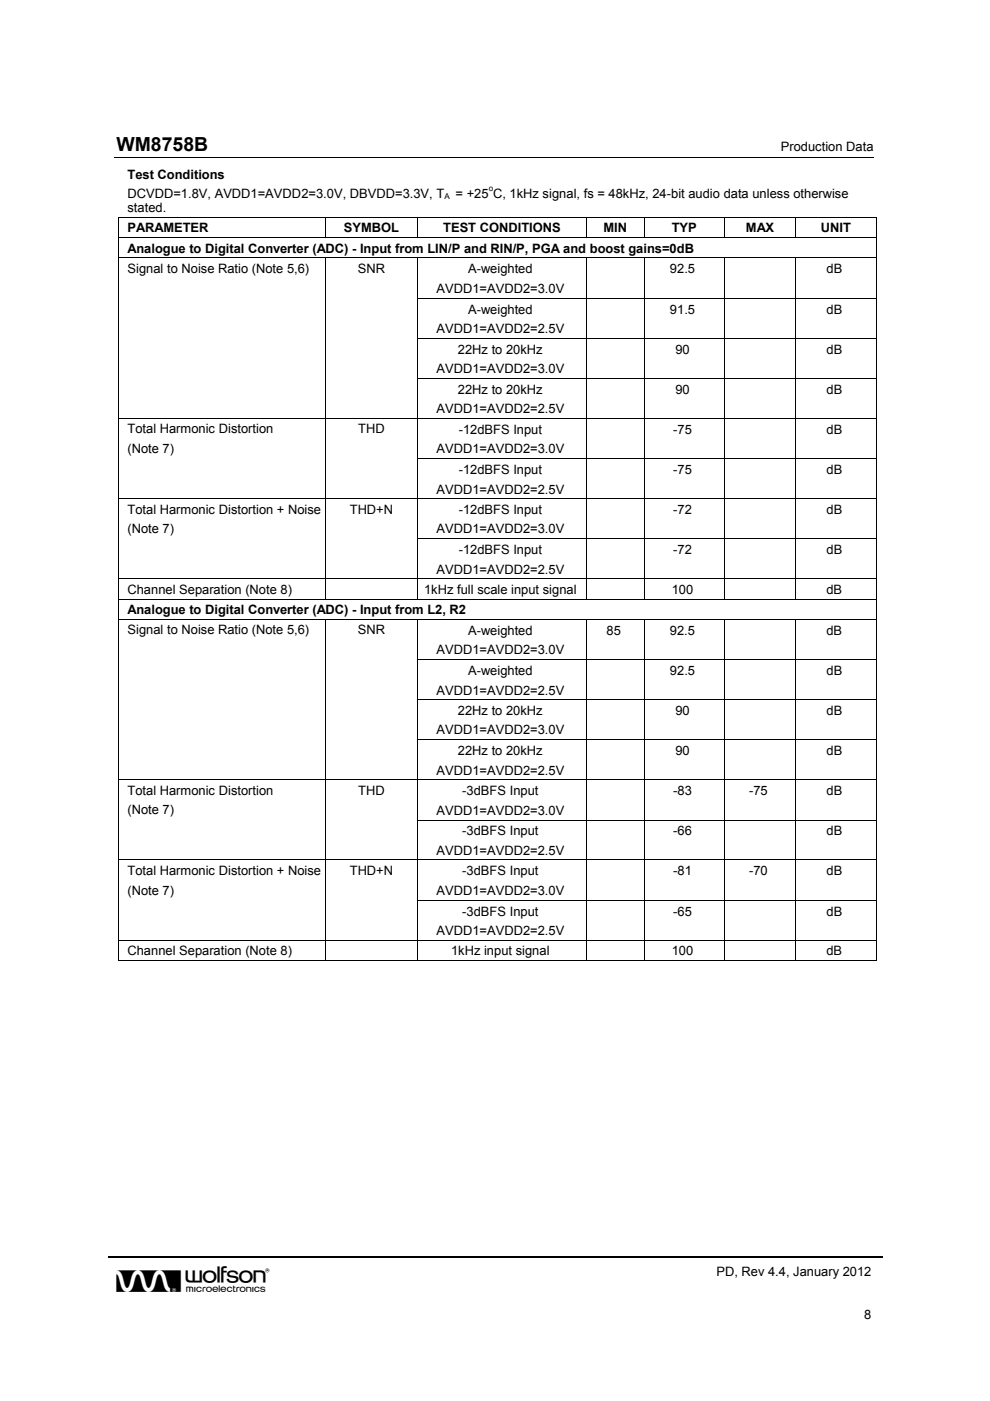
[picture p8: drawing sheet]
<svg xmlns="http://www.w3.org/2000/svg" width="210mm" height="297mm" viewBox="0 0 210 297" stroke-linecap="round" stroke-linejoin="round" font-family="sans-serif">
<defs><g id="words">
<text font-size="6.9" x="24.7" y="274">w</text>
<text font-size="4.1" x="24.7" y="32.1">WM8758B</text>
<g font-size="2.7">
<text x="165.6" y="32.1">Production Data</text>
<text x="27" y="38">Test Conditions</text>
<text x="27" y="41.9">DCVDD=1.8V, AVDD1=AVDD2=3.0V, DBVDD=3.3V, T</text>
<text x="96.6" y="41.9">= +25 C, 1kHz signal, fs = 48kHz, 24-bit audio data unless otherwise</text>
<text x="27" y="45">stated.</text>
<text x="27" y="49.3">PARAMETER</text>
<text x="27" y="53.6">Analogue to Digital Converter (ADC) - Input from LIN/P and RIN/P, PGA and boost gains=0dB</text>
<text x="72.9" y="49.3">SYMBOL</text>
<text x="94" y="49.3">TEST CONDITIONS</text>
<text x="128" y="49.3">MIN</text>
<text x="142.4" y="49.3">TYP</text>
<text x="158.2" y="49.3">MAX</text>
<text x="174.1" y="49.3">UNIT</text>
<text x="27" y="57.9">Signal to Noise Ratio (Note 5,6)</text>
<text x="75.9" y="57.9">SNR</text>
<text x="99.3" y="57.9">A-weighted</text>
<text x="142.1" y="57.9">92.5</text>
<text x="175.2" y="57.9">dB</text>
<text x="92.5" y="62.1">AVDD1=AVDD2=3.0V</text>
<text x="92.5" y="70.6">AVDD1=AVDD2=2.5V</text>
<text x="99.3" y="66.5">A-weighted</text>
<text x="142.1" y="66.5">91.5</text>
<text x="175.2" y="66.5">dB</text>
<text x="97.1" y="75">22Hz to 20kHz</text>
<text x="143.2" y="75">90</text>
<text x="175.2" y="75">dB</text>
<text x="92.5" y="79.1">AVDD1=AVDD2=3.0V</text>
<text x="97.1" y="83.5">22Hz to 20kHz</text>
<text x="143.2" y="83.5">90</text>
<text x="175.2" y="83.5">dB</text>
<text x="92.5" y="87.7">AVDD1=AVDD2=2.5V</text>
<text x="27" y="91.9">Total Harmonic Distortion</text>
<text x="76" y="91.9">THD</text>
<text x="97.3" y="91.9">-12dBFS Input</text>
<text x="142.7" y="91.9">-75</text>
<text x="175.2" y="91.9">dB</text>
<text x="27" y="96">(Note 7)</text>
<text x="92.5" y="96.1">AVDD1=AVDD2=3.0V</text>
<text x="97.3" y="100.5">-12dBFS Input</text>
<text x="142.7" y="100.5">-75</text>
<text x="175.2" y="100.5">dB</text>
<text x="92.5" y="104.6">AVDD1=AVDD2=2.5V</text>
<text x="27" y="108.9">Total Harmonic Distortion + Noise</text>
<text x="27" y="113">(Note 7)</text>
<text x="74.2" y="108.9">THD+N</text>
<text x="92.5" y="113.1">AVDD1=AVDD2=3.0V</text>
<text x="97.3" y="108.9">-12dBFS Input</text>
<text x="142.7" y="108.9">-72</text>
<text x="175.2" y="108.9">dB</text>
<text x="97.3" y="117.5">-12dBFS Input</text>
<text x="142.7" y="117.5">-72</text>
<text x="175.2" y="117.5">dB</text>
<text x="27" y="125.9">Channel Separation (Note 8)</text>
<text x="89.9" y="126">1kHz full scale input signal</text>
<text x="92.5" y="121.6">AVDD1=AVDD2=2.5V</text>
<text x="142.4" y="126">100</text>
<text x="175.2" y="126">dB</text>
<text x="27" y="130.2">Analogue to Digital Converter (ADC) - Input from L2, R2</text>
<text x="27" y="134.5">Signal to Noise Ratio (Note 5,6)</text>
<text x="75.9" y="134.5">SNR</text>
<text x="99.3" y="134.6">A-weighted</text>
<text x="128.6" y="134.6">85</text>
<text x="142" y="134.6">92.5</text>
<text x="175.2" y="134.6">dB</text>
<text x="92.5" y="138.7">AVDD1=AVDD2=3.0V</text>
<text x="99.3" y="143.1">A-weighted</text>
<text x="142.1" y="143.1">92.5</text>
<text x="175.2" y="143.1">dB</text>
<text x="92.5" y="147.3">AVDD1=AVDD2=2.5V</text>
<text x="92.5" y="155.7">AVDD1=AVDD2=3.0V</text>
<text x="97.1" y="151.6">22Hz to 20kHz</text>
<text x="143.2" y="151.6">90</text>
<text x="175.2" y="151.6">dB</text>
<text x="97.1" y="160.1">22Hz to 20kHz</text>
<text x="143.2" y="160.1">90</text>
<text x="175.2" y="160.1">dB</text>
<text x="92.5" y="164.3">AVDD1=AVDD2=2.5V</text>
<text x="27" y="168.5">Total Harmonic Distortion</text>
<text x="27" y="172.6">(Note 7)</text>
<text x="76" y="168.5">THD</text>
<text x="92.5" y="172.7">AVDD1=AVDD2=3.0V</text>
<text x="98" y="168.6">-3dBFS Input</text>
<text x="142.7" y="168.6">-83</text>
<text x="158.8" y="168.6">-75</text>
<text x="175.2" y="168.6">dB</text>
<text x="98" y="177.1">-3dBFS Input</text>
<text x="142.7" y="177.1">-66</text>
<text x="175.2" y="177.1">dB</text>
<text x="27" y="185.5">Total Harmonic Distortion + Noise</text>
<text x="74.2" y="185.5">THD+N</text>
<text x="92.5" y="181.3">AVDD1=AVDD2=2.5V</text>
<text x="98" y="185.6">-3dBFS Input</text>
<text x="142.7" y="185.6">-81</text>
<text x="158.8" y="185.6">-70</text>
<text x="175.2" y="185.6">dB</text>
<text x="27" y="189.7">(Note 7)</text>
<text x="92.5" y="189.7">AVDD1=AVDD2=3.0V</text>
<text x="98" y="194.1">-3dBFS Input</text>
<text x="142.7" y="194.1">-65</text>
<text x="175.2" y="194.1">dB</text>
<text x="27" y="202.5">Channel Separation (Note 8)</text>
<text x="92.5" y="198.3">AVDD1=AVDD2=2.5V</text>
<text x="95.6" y="202.6">1kHz input signal</text>
<text x="142.4" y="202.6">100</text>
<text x="175.2" y="202.6">dB</text>
<text x="151.9" y="270.6">PD, Rev 4.4, January 2012</text>
<text x="183.2" y="279.6">8</text>
</g>
<g font-size="1.7">
<text x="103.6" y="40.5">o</text>
<text x="94.2" y="42.2">A</text>
</g>
</g></defs>
<g fill="none" stroke="#000" stroke-width=".21">
<path d="M24.2 33.4h161.1M25.1 46.1h160.7M25.1 50.4h160.7M25.1 54.7h160.7M25.2 46.2v4.1M25.2 50.5v4.1M25.2 54.8v8.4M69 46.2v4.1M69 54.8v8.4M88.5 46.2v4.1M88.5 54.8v8.4M124.4 46.2v4.1"/>
<path d="M124.4 54.8v8.4M136.6 46.2v4.1M136.6 54.8v8.4M153.6 46.2v4.1M153.6 54.8v8.4M168.7 46.2v4.1M168.7 54.8v8.4M185.8 46.2v4.1M185.8 50.5v4.1M185.8 54.8v8.4M25.2 63.3v8.3M25.2 71.8v8.4"/>
<path d="M69 63.3v8.3M69 71.8v8.4M88.4 63.2h97.4M88.4 71.7h97.4M88.5 63.3v8.3M88.5 71.8v8.4M124.4 63.3v8.3M124.4 71.8v8.4M136.6 63.3v8.3M136.6 71.8v8.4M153.6 63.3v8.3M153.6 71.8v8.4"/>
<path d="M168.7 63.3v8.3M168.7 71.8v8.4M185.8 63.3v8.3M185.8 71.8v8.4M25.1 88.7h160.7M25.2 80.3v8.3M25.2 88.8v8.4M25.2 97.3v8.3M69 80.3v8.3M69 88.8v8.4M69 97.3v8.3M88.4 80.3h97.4"/>
<path d="M88.4 97.3h97.4M88.5 80.3v8.3M88.5 88.8v8.4M88.5 97.3v8.3M124.4 80.3v8.3M124.4 88.8v8.4M124.4 97.3v8.3M136.6 80.3v8.3M136.6 88.8v8.4M136.6 97.3v8.3M153.6 80.3v8.3M153.6 88.8v8.4"/>
<path d="M153.6 97.3v8.3M168.7 80.3v8.3M168.7 88.8v8.4M168.7 97.3v8.3M185.8 80.3v8.3M185.8 88.8v8.4M185.8 97.3v8.3M25.1 105.7h160.7M25.2 105.8v8.4M25.2 114.3v8.3M69 105.8v8.4M69 114.3v8.3"/>
<path d="M88.4 114.3h97.4M88.5 105.8v8.4M88.5 114.3v8.3M124.4 105.8v8.4M124.4 114.3v8.3M136.6 105.8v8.4M136.6 114.3v8.3M153.6 105.8v8.4M153.6 114.3v8.3M168.7 105.8v8.4M168.7 114.3v8.3M185.8 105.8v8.4"/>
<path d="M185.8 114.3v8.3M25.1 122.7h160.7M25.1 127h160.7M25.1 131.3h160.7M25.2 122.8v4.1M25.2 127.1v4.1M25.2 131.4v8.4M25.2 140v8.2M69 122.8v4.1M69 131.4v8.4M69 140v8.2M88.4 139.9h97.4"/>
<path d="M88.5 122.8v4.1M88.5 131.4v8.4M88.5 140v8.2M124.4 122.8v4.1M124.4 131.4v8.4M124.4 140v8.2M136.6 122.8v4.1M136.6 131.4v8.4M136.6 140v8.2M153.6 122.8v4.1M153.6 131.4v8.4M153.6 140v8.2"/>
<path d="M168.7 122.8v4.1M168.7 131.4v8.4M168.7 140v8.2M185.8 122.8v4.1M185.8 127.1v4.1M185.8 131.4v8.4M185.8 140v8.2M25.2 148.4v8.4M25.2 157v8.2M69 148.4v8.4M69 157v8.2M88.4 148.3h97.4"/>
<path d="M88.4 156.9h97.4M88.5 148.4v8.4M88.5 157v8.2M124.4 148.4v8.4M124.4 157v8.2M136.6 148.4v8.4M136.6 157v8.2M153.6 148.4v8.4M153.6 157v8.2M168.7 148.4v8.4M168.7 157v8.2M185.8 148.4v8.4"/>
<path d="M185.8 157v8.2M25.1 165.3h160.7M25.2 165.4v8.4M25.2 173.9v8.3M69 165.4v8.4M69 173.9v8.3M88.4 173.9h97.4M88.5 165.4v8.4M88.5 173.9v8.3M124.4 165.4v8.4M124.4 173.9v8.3M136.6 165.4v8.4"/>
<path d="M136.6 173.9v8.3M153.6 165.4v8.4M153.6 173.9v8.3M168.7 165.4v8.4M168.7 173.9v8.3M185.8 165.4v8.4M185.8 173.9v8.3M25.1 182.3h160.7M25.1 199.3h160.7M25.2 182.4v8.4M25.2 191v8.2M25.2 199.4v4.3"/>
<path d="M69 182.4v8.4M69 191v8.2M69 199.4v4.3M88.4 190.9h97.4M88.5 182.4v8.4M88.5 191v8.2M88.5 199.4v4.3M124.4 182.4v8.4M124.4 191v8.2M124.4 199.4v4.3M136.6 182.4v8.4M136.6 191v8.2"/>
<path d="M136.6 199.4v4.3M153.6 182.4v8.4M153.6 191v8.2M153.6 199.4v4.3M168.7 182.4v8.4M168.7 191v8.2M168.7 199.4v4.3M185.8 182.4v8.4M185.8 191v8.2M185.8 199.4v4.3M25.1 203.6h43.9M69.1 203.6h19.3"/>
<path d="M88.6 203.6h35.7M124.5 203.6h12M136.6 203.6h16.9M153.7 203.6h15M168.8 203.6h16.9"/>
</g>
<path d="M22.8 266.6h164.3" fill="none" stroke="#000" stroke-width=".32"/>
<g fill="#000">
<path d="M25.1 46h.2v.2h-.2zM185.7 46h.1v.2h-.1zM25.1 63.2h.2v.1h-.2zM25.1 71.6h.2v.2h-.2zM69 63.2h.1v.1h-.1zM69 71.6h.1v.2h-.1zM25.1 80.2h.2v.1h-.2zM25.1 97.2h.2v.1h-.2zM69 80.2h.1v.1h-.1zM69 97.2h.1v.1h-.1zM25.1 114.2h.2v.1h-.2zM69 114.2h.1v.1h-.1z"/>
<path d="M25.1 139.8h.2v.2h-.2zM69 139.8h.1v.2h-.1zM25.1 148.2h.2v.2h-.2zM25.1 156.8h.2v.2h-.2zM69 148.2h.1v.2h-.1zM69 156.8h.1v.2h-.1zM25.1 173.8h.2v.1h-.2zM69 173.8h.1v.1h-.1zM25.1 190.8h.2v.2h-.2zM69 190.8h.1v.2h-.1zM185.7 203.5h.1v.2h-.1z"/>
</g>
<use href="#words"/>
</svg>
